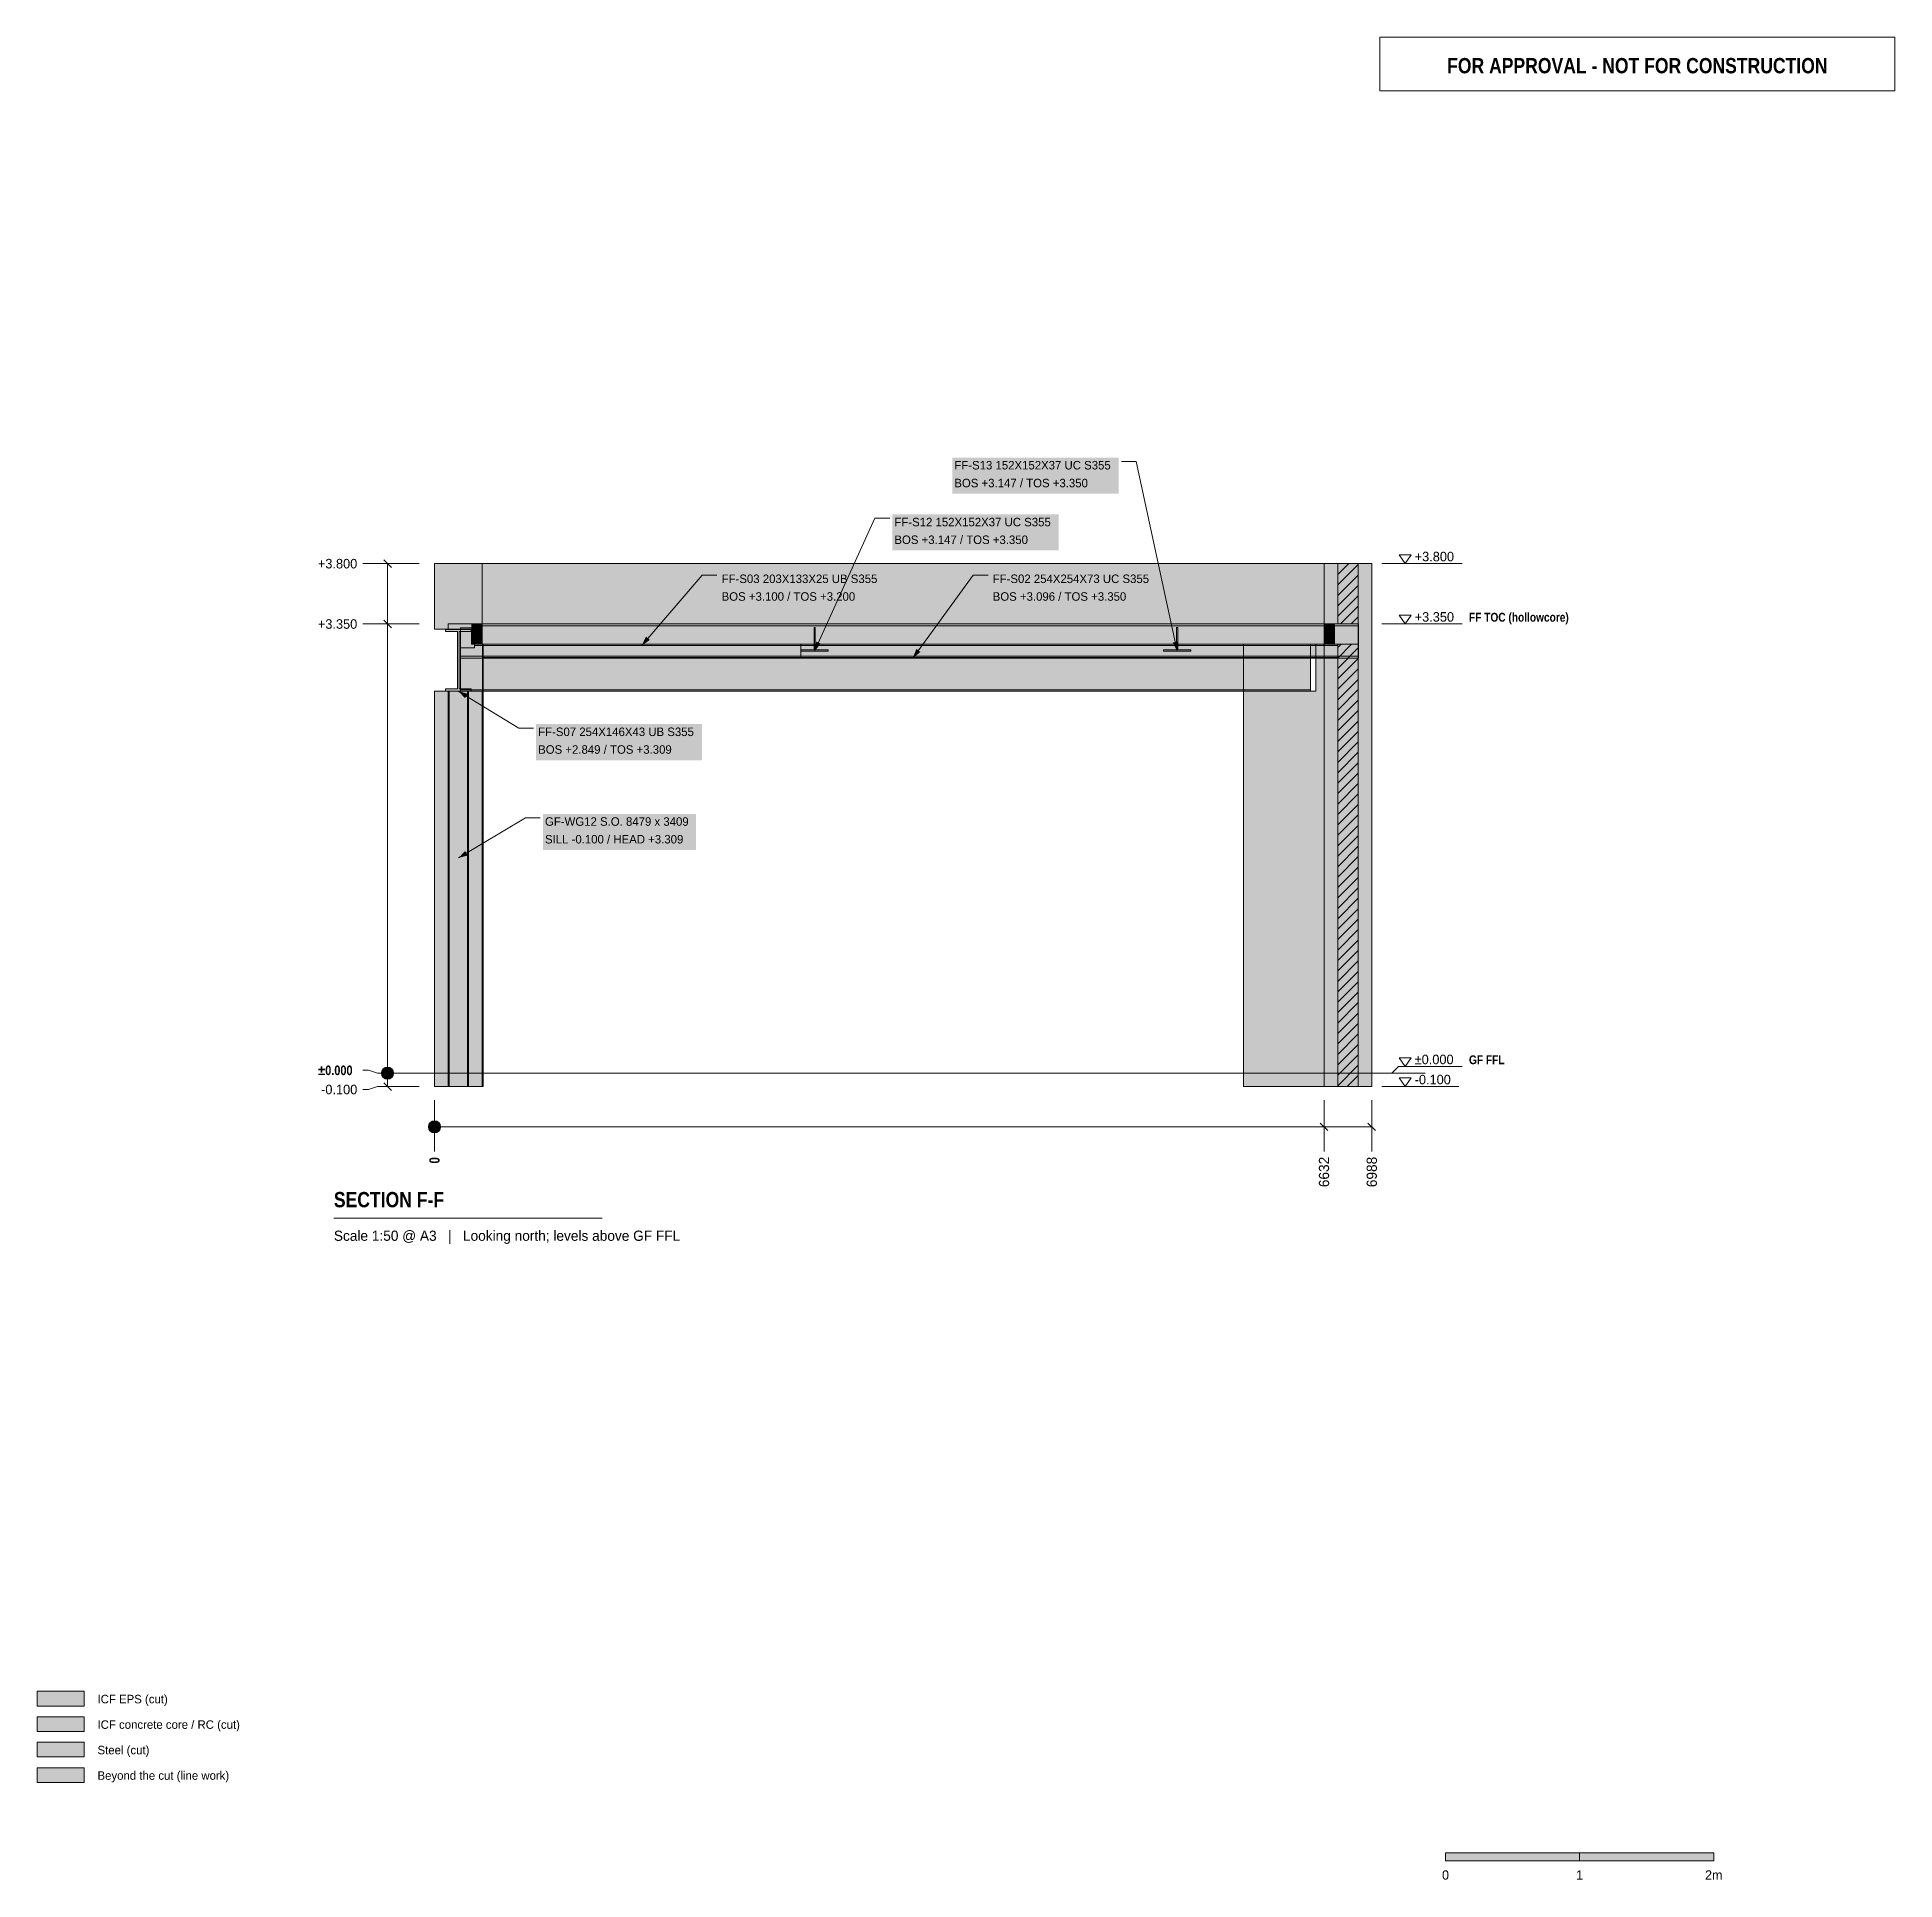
# Model space of a CAD drawing. Header units: millimetres. Extents: x 22428 to 36278, y -6015 to 7726.
import ezdxf
from ezdxf.enums import TextEntityAlignment as Align

# ---------------------------------------------------------------- set-up
doc = ezdxf.new("R2010")
doc.units = ezdxf.units.MM
doc.linetypes.add('DASHED', pattern=[1.524, 1.27, -0.254])
for name, color, linetype in [('FILL-C_BDBDBF', 7, 'Continuous'), ('FILL-EPS', 7, 'Continuous'), ('FILL-INK', 7, 'Continuous'), ('FILL-STEEL', 7, 'Continuous'), ('FILL-WHITE', 7, 'Continuous'), ('LINE-CORE', 7, 'Continuous'), ('LINE-INK', 7, 'Continuous'), ('LINE-RED', 7, 'Continuous'), ('LINE-STEEL-DASH', 7, 'DASHED'), ('LINE-STEEL_GREY', 7, 'Continuous'), ('TEXT-INK', 7, 'Continuous'), ('TEXT-RED', 7, 'Continuous'), ('TEXT-STEEL', 7, 'Continuous'), ('TEXT-STEEL_GREY', 7, 'Continuous')]:
    doc.layers.add(name, color=color, linetype=linetype)
doc.styles.add('OpenSansCondensed-Bold', font='OpenSansCondensed-Bold.ttf')

msp = doc.modelspace()

# ---------------------------------------------------------------- texts
at = {"layer": 'TEXT-INK'}
for s, height, p in [('FF-S13 152X152X37 UC S355', 63.5, (29266, 4502)), ('BOS +3.147 / TOS +3.350', 63.5, (29266, 4369)), ('FF-S12 152X152X37 UC S355', 63.5, (28819, 4078)), ('BOS +3.147 / TOS +3.350', 63.5, (28819, 3946)), ('+3.800', 71.1, (32698, 3817)), ('+3.800', 71.1, (24521, 3764)), ('FF-S03 203X133X25 UB S355', 63.5, (27531, 3655)), ('FF-S02 254X254X73 UC S355', 63.5, (29552, 3655)), ('BOS +3.100 / TOS +3.200', 63.5, (27531, 3523)), ('BOS +3.096 / TOS +3.350', 63.5, (29552, 3523)), ('+3.350', 71.1, (24521, 3314)), ('+3.350', 71.1, (32698, 3367)), ('FF-S07 254X146X43 UB S355', 63.5, (26163, 2514)), ('BOS +2.849 / TOS +3.309', 63.5, (26163, 2382)), ('GF-WG12 S.O. 8479 x 3409', 63.5, (26214, 1845)), ('SILL -0.100 / HEAD +3.309', 63.5, (26214, 1713)), ('±0.000', 71.1, (32698, 67)), ('-0.100', 71.1, (24545, -157)), ('-0.100', 71.1, (32698, -83)), ('ICF EPS (cut)', 63.5, (22878, -4699)), ('ICF concrete core / RC (cut)', 63.5, (22878, -4889)), ('Steel (cut)', 63.5, (22878, -5079)), ('Beyond the cut (line work)', 63.5, (22878, -5269))]:
    msp.add_text(s, height=height, dxfattribs=at).set_placement(p)
at = {"layer": 'TEXT-INK', "style": 'OpenSansCondensed-Bold'}
for s, height, p in [('±0.000', 71.1, (24521, -14)), ('SECTION F-F', 114.3, (24640, -1000))]:
    msp.add_text(s, height=height, dxfattribs=at).set_placement(p)
msp.add_text('0', height=76.2, rotation=90, dxfattribs=at).set_placement((25428, -674))
at = {"layer": 'TEXT-INK'}
for s, p in [('6632', (32060, -850)), ('6988', (32416, -850))]:
    msp.add_text(s, height=76.2, rotation=90, dxfattribs=at).set_placement(p)
for s, p in [('0', (32928, -6014)), ('1', (33928, -6014)), ('2m', (34928, -6014))]:
    msp.add_text(s, height=69.8, dxfattribs=at).set_placement(p, align=Align.CENTER)
at = {"layer": 'TEXT-RED', "style": 'OpenSansCondensed-Bold'}
msp.add_text('FOR APPROVAL - NOT FOR CONSTRUCTION', height=114.3, dxfattribs=at).set_placement((34358, 7456), align=Align.CENTER)
at = {"layer": 'TEXT-STEEL', "style": 'OpenSansCondensed-Bold'}
for s, height, p in [('FF TOC (hollowcore)', 66.04, (33103, 3367)), ('GF FFL', 66, (33103, 67))]:
    msp.add_text(s, height=height, dxfattribs=at).set_placement(p)
at = {"layer": 'TEXT-STEEL_GREY'}
msp.add_text('Scale 1:50 @ A3   |   Looking north; levels above GF FFL', height=76.2, dxfattribs=at).set_placement((24640, -1250))

# ---------------------------------------------------------------- hatches: boundary and pattern name
at = {"layer": 'FILL-C_BDBDBF', "true_color": 0xbdbdbf}
h = msp.add_hatch(color=256, dxfattribs=at)
h.dxf.hatch_style = 1
h.paths.add_polyline_path([(32276, 3325), (32276, 3351), (32232, 3351), (32124, 3351), (32124, 3800), (32276, 3800), (32276, -100), (32124, -100), (32124, 3199), (32276, 3199)])
h = msp.add_hatch(color=256, dxfattribs=at)
h.dxf.hatch_style = 1
h.paths.add_polyline_path([(22428, -4909), (22778, -4909), (22778, -4799), (22428, -4799)])
at = {"layer": 'FILL-EPS', "true_color": 0xccffff}
h = msp.add_hatch(color=256, dxfattribs=at)
h.dxf.hatch_style = 1
h.paths.add_polyline_path([(25390, 3800), (25514, 3800), (25746, 3800), (25746, 3507), (25746, 3351), (25658, 3351), (25492, 3351), (25492, 3336), (25492, 3310), (25456, 3310), (25390, 3310), (25390, 3626)])
h = msp.add_hatch(color=256, dxfattribs=at)
h.dxf.hatch_style = 1
h.paths.add_polyline_path([(32022, 3722), (32022, 3800), (32083, 3800), (32124, 3800), (32124, 3351), (32022, 3351)])
h = msp.add_hatch(color=256, dxfattribs=at)
h.dxf.hatch_style = 1
h.paths.add_polyline_path([(32378, 569), (32378, -100), (32317, -100), (32276, -100), (32276, 3800), (32378, 3800)])
h = msp.add_hatch(color=256, dxfattribs=at)
h.dxf.hatch_style = 1
h.paths.add_polyline_path([(32124, -100), (32022, -100), (32022, 471), (32022, 3199), (32066, 3199), (32124, 3199)])
h = msp.add_hatch(color=256, dxfattribs=at)
h.dxf.hatch_style = 1
h.paths.add_polyline_path([(22428, -4719), (22778, -4719), (22778, -4609), (22428, -4609)])
at = {"layer": 'FILL-INK', "true_color": 0x1a1a1f}
h = msp.add_hatch(color=256, dxfattribs=at)
h.dxf.hatch_style = 1
h.paths.add_polyline_path([(26936, 3190), (26967, 3256), (26996, 3231)])
h = msp.add_hatch(color=256, dxfattribs=at)
h.dxf.hatch_style = 1
h.paths.add_polyline_path([(28224, 3147), (28236, 3218), (28270, 3203)])
h = msp.add_hatch(color=256, dxfattribs=at)
h.dxf.hatch_style = 1
h.paths.add_polyline_path([(30927, 3147), (30894, 3211), (30931, 3219)])
h = msp.add_hatch(color=256, dxfattribs=at)
h.dxf.hatch_style = 1
h.paths.add_polyline_path([(28957, 3096), (28983, 3164), (29013, 3141)])
h = msp.add_hatch(color=256, dxfattribs=at)
h.dxf.hatch_style = 1
h.paths.add_polyline_path([(25568, 2849), (25638, 2829), (25618, 2796)])
h = msp.add_hatch(color=256, dxfattribs=at)
h.dxf.hatch_style = 1
h.paths.add_polyline_path([(25569, 1605), (25619, 1657), (25638, 1624)])
at = {"layer": 'FILL-INK', "true_color": 0x14141a}
h = msp.add_hatch(color=256, dxfattribs=at)
h.dxf.hatch_style = 1
h.paths.add_polyline_path([(32928, -5874), (33928, -5874), (33928, -5814), (32928, -5814)])
at = {"layer": 'FILL-STEEL', "true_color": 0x0d2973}
h = msp.add_hatch(color=256, dxfattribs=at)
h.dxf.hatch_style = 1
h.paths.add_polyline_path([(28544, 3350), (32278, 3350), (32278, 3342), (32278, 3336), (26369, 3336), (25689, 3336), (25689, 3337), (25689, 3350)])
h = msp.add_hatch(color=256, dxfattribs=at)
h.dxf.hatch_style = 1
h.paths.add_polyline_path([(28122, 3147), (28122, 3147), (28122, 3158), (28218, 3158), (28220, 3158), (28220, 3161), (28220, 3324), (28227, 3324), (28228, 3324), (28228, 3320), (28228, 3158), (28324, 3158), (28326, 3158), (28326, 3158), (28326, 3147), (28127, 3147)])
h = msp.add_hatch(color=256, dxfattribs=at)
h.dxf.hatch_style = 1
h.paths.add_polyline_path([(30825, 3147), (30825, 3147), (30825, 3158), (30921, 3158), (30923, 3158), (30923, 3161), (30923, 3324), (30930, 3324), (30931, 3324), (30931, 3320), (30931, 3158), (31027, 3158), (31029, 3158), (31029, 3158), (31029, 3147), (30830, 3147)])
h = msp.add_hatch(color=256, dxfattribs=at)
h.dxf.hatch_style = 1
h.paths.add_polyline_path([(25472, 2849), (25472, 2855), (25472, 2865), (25530, 2865), (25563, 2865), (25563, 3019), (25563, 3293), (25505, 3293), (25472, 3293), (25472, 3299), (25472, 3309), (25595, 3309), (25664, 3309), (25664, 3303), (25664, 3293), (25606, 3293), (25573, 3293), (25573, 3139), (25573, 2865), (25631, 2865), (25664, 2865), (25664, 2859), (25664, 2849), (25541, 2849)])
h = msp.add_hatch(color=256, dxfattribs=at)
h.dxf.hatch_style = 1
h.paths.add_polyline_path([(25750, 3200), (25897, 3200), (28122, 3200), (28122, 3190), (28122, 3190), (28089, 3190), (25750, 3190), (25750, 3199)])
h = msp.add_hatch(color=256, dxfattribs=at)
h.dxf.hatch_style = 1
h.paths.add_polyline_path([(25583, 3110), (25678, 3110), (25689, 3110), (31598, 3110), (32278, 3110), (32278, 3109), (32278, 3096), (29423, 3096), (25689, 3096), (25643, 3096), (25583, 3096), (25583, 3104)])
h = msp.add_hatch(color=256, dxfattribs=at)
h.dxf.hatch_style = 1
h.paths.add_polyline_path([(22428, -5099), (22778, -5099), (22778, -4989), (22428, -4989)])
at = {"layer": 'FILL-WHITE', "true_color": 0xffffff}
h = msp.add_hatch(color=256, dxfattribs=at)
h.dxf.hatch_style = 1
h.paths.add_polyline_path([(29251, 4322), (30492, 4322), (30492, 4591), (29251, 4591)])
h = msp.add_hatch(color=256, dxfattribs=at)
h.dxf.hatch_style = 1
h.paths.add_polyline_path([(28804, 3898), (30045, 3898), (30045, 4168), (28804, 4168)])
h = msp.add_hatch(color=256, dxfattribs=at)
h.dxf.hatch_style = 1
h.paths.add_polyline_path([(25746, 3800), (25746, 3800), (25746, 3200), (25665, 3200), (25665, 3310), (25390, 3310), (25390, 3800), (25390, 3800)])
h = msp.add_hatch(color=256, dxfattribs=at)
h.dxf.hatch_style = 1
h.paths.add_polyline_path([(25390, 3800), (25746, 3800), (25746, 3800), (25746, 3800), (25746, 3800), (25746, 3351), (25746, 3351), (25669, 3351), (25669, 3200), (25665, 3200), (25665, 3310), (25492, 3310), (25390, 3310)])
h = msp.add_hatch(color=256, dxfattribs=at)
h.dxf.hatch_style = 1
h.paths.add_polyline_path([(25746, 3800), (25746, 3351), (25492, 3351), (25492, 3310), (25390, 3310), (25390, 3800)])
h = msp.add_hatch(color=256, dxfattribs=at)
h.dxf.hatch_style = 1
h.paths.add_polyline_path([(32022, 3800), (32022, -100), (31421, -100), (31421, 2849), (31962, 2849), (31962, 3200), (25753, 3200), (25753, -100), (25753, -100), (25753, -100), (25746, -100), (25746, 2849), (25748, 2849), (25748, 3200), (25746, 3200), (25746, 3800)])
h = msp.add_hatch(color=256, dxfattribs=at)
h.dxf.hatch_style = 1
h.paths.add_polyline_path([(25746, 3800), (32022, 3800), (32022, 3351), (25746, 3351)])
h = msp.add_hatch(color=256, dxfattribs=at)
h.dxf.hatch_style = 1
h.paths.add_polyline_path([(27516, 3475), (28752, 3475), (28752, 3745), (27516, 3745)])
h = msp.add_hatch(color=256, dxfattribs=at)
h.dxf.hatch_style = 1
h.paths.add_polyline_path([(29537, 3475), (30778, 3475), (30778, 3745), (29537, 3745)])
h = msp.add_hatch(color=256, dxfattribs=at)
h.dxf.hatch_style = 1
h.paths.add_polyline_path([(32378, 3800), (32378, -100), (32022, -100), (32022, 3800)])
h = msp.add_hatch(color=256, dxfattribs=at)
h.dxf.hatch_style = 1
h.paths.add_polyline_path([(32022, 3351), (32022, 3351), (32022, 3800), (32022, 3800), (32022, 3800), (32022, 3800), (32378, 3800), (32378, -100), (32022, -100), (32022, -102), (32022, -102), (32022, -102), (32022, -102), (32022, 3199), (32022, 3199), (32100, 3199), (32100, 3351), (32022, 3351), (32022, 3351)])
h = msp.add_hatch(color=256, dxfattribs=at)
h.dxf.hatch_style = 1
h.paths.add_polyline_path([(32378, 3800), (32378, -100), (32022, -100), (32022, 3199), (32276, 3199), (32276, 3351), (32022, 3351), (32022, 3800)])
h = msp.add_hatch(color=256, dxfattribs=at)
h.dxf.hatch_style = 1
h.paths.add_polyline_path([(25583, 3322), (25689, 3322), (25689, 3336), (32278, 3336), (32278, 3110), (25689, 3110), (25689, 3110), (25583, 3110)])
h = msp.add_hatch(color=256, dxfattribs=at)
h.dxf.hatch_style = 1
h.paths.add_polyline_path([(25689, 3322), (25689, 3336), (32278, 3336), (32278, 3110), (25689, 3110), (25583, 3110), (25583, 3322)])
h = msp.add_hatch(color=256, dxfattribs=at)
h.dxf.hatch_style = 1
h.paths.add_polyline_path([(25669, 3200), (25669, 3351), (25746, 3351), (25746, 3351), (25746, 3200), (25669, 3200)])
h = msp.add_hatch(color=256, dxfattribs=at)
h.dxf.hatch_style = 1
h.paths.add_polyline_path([(25689, 3336), (25689, 3350), (32278, 3350), (32278, 3350), (32278, 3350), (32278, 3350), (32278, 3336), (25689, 3336), (25689, 3336), (25689, 3336)])
h = msp.add_hatch(color=256, dxfattribs=at)
h.dxf.hatch_style = 1
h.paths.add_polyline_path([(25748, 3200), (25746, 3200), (25746, 3351), (25746, 3351), (32022, 3351), (32022, 3351), (32023, 3351), (32024, 3352), (32024, 3352), (32024, 3351), (32024, 3351), (32022, 3351), (32022, 3199), (31962, 3199), (31962, 3200), (25753, 3200), (25753, 3199), (25748, 3199)])
h = msp.add_hatch(color=256, dxfattribs=at)
h.dxf.hatch_style = 1
h.paths.add_polyline_path([(28122, 3158), (28220, 3158), (28220, 3324), (28228, 3324), (28228, 3324), (28228, 3158), (28326, 3158), (28326, 3147), (28122, 3147)])
h = msp.add_hatch(color=256, dxfattribs=at)
h.dxf.hatch_style = 1
h.paths.add_polyline_path([(30825, 3158), (30923, 3158), (30923, 3324), (30931, 3324), (30931, 3324), (30931, 3158), (31029, 3158), (31029, 3147), (30825, 3147)])
h = msp.add_hatch(color=256, dxfattribs=at)
h.dxf.hatch_style = 1
h.paths.add_polyline_path([(32022, 3351), (32100, 3351), (32100, 3199), (32022, 3199)])
h = msp.add_hatch(color=256, dxfattribs=at)
h.dxf.hatch_style = 1
h.paths.add_polyline_path([(25472, 2865), (25563, 2865), (25563, 3293), (25472, 3293), (25472, 3309), (25664, 3309), (25664, 3309), (25664, 3309), (25664, 3309), (25664, 3293), (25573, 3293), (25573, 2865), (25664, 2865), (25664, 2849), (25472, 2849)])
h = msp.add_hatch(color=256, dxfattribs=at)
h.dxf.hatch_style = 1
h.paths.add_polyline_path([(25583, 2858), (25583, 3172), (25689, 3172), (25689, 3190), (31922, 3190), (31922, 2858), (25689, 2858), (25583, 2858)])
h = msp.add_hatch(color=256, dxfattribs=at)
h.dxf.hatch_style = 1
h.paths.add_polyline_path([(25689, 3172), (25689, 3190), (31922, 3190), (31922, 2858), (25689, 2858), (25583, 2858), (25583, 3172), (25583, 3172)])
h = msp.add_hatch(color=256, dxfattribs=at)
h.dxf.hatch_style = 1
h.paths.add_polyline_path([(25665, 3309), (25665, 3309), (25665, 3309), (25664, 3309)])
h = msp.add_hatch(color=256, dxfattribs=at)
h.dxf.hatch_style = 1
h.paths.add_polyline_path([(25689, 3190), (25689, 3200), (31922, 3200), (31922, 3200), (31922, 3200), (31922, 3200), (31922, 3190), (25689, 3190), (25689, 3190), (25689, 3190)])
h = msp.add_hatch(color=256, dxfattribs=at)
h.dxf.hatch_style = 1
h.paths.add_polyline_path([(31922, 3200), (31922, 3190), (31922, 3190), (25689, 3190), (25689, 3200), (25689, 3200)])
h = msp.add_hatch(color=256, dxfattribs=at)
h.dxf.hatch_style = 1
h.paths.add_polyline_path([(25746, -100), (25746, -100), (25746, 2849), (25748, 2849), (25748, 3199), (25753, 3199), (25753, 3200), (25753, 3199), (25753, 3199), (25753, -100), (25746, -100), (25746, -100)])
h = msp.add_hatch(color=256, dxfattribs=at)
h.dxf.hatch_style = 1
h.paths.add_polyline_path([(25750, 3200), (32124, 3200), (32124, 3200), (32124, 3190), (25750, 3190), (25750, 3190)])
h = msp.add_hatch(color=256, dxfattribs=at)
h.dxf.hatch_style = 1
h.paths.add_polyline_path([(32124, 3200), (32124, 3100), (25750, 3100), (25750, 3200)])
h = msp.add_hatch(color=256, dxfattribs=at)
h.dxf.hatch_style = 1
h.paths.add_polyline_path([(28122, 3200), (28122, 3100), (25750, 3100), (25750, 3200)])
h = msp.add_hatch(color=256, dxfattribs=at)
h.dxf.hatch_style = 1
h.paths.add_polyline_path([(25750, 3190), (32124, 3190), (32124, 3100), (25750, 3100)])
h = msp.add_hatch(color=256, dxfattribs=at)
h.dxf.hatch_style = 1
h.paths.add_polyline_path([(25750, 3190), (28122, 3190), (28122, 3190), (28122, 3100), (25750, 3100), (25750, 3100)])
h = msp.add_hatch(color=256, dxfattribs=at)
h.dxf.hatch_style = 1
h.paths.add_polyline_path([(31421, 3199), (31421, 3199), (31421, 3199), (31421, 3199), (31421, 3199), (31421, 2849), (31962, 2849), (31962, 3199), (32022, 3199), (32022, -100), (32022, -100), (31421, -100)])
h = msp.add_hatch(color=256, dxfattribs=at)
h.dxf.hatch_style = 1
h.paths.add_polyline_path([(25583, 3110), (25689, 3110), (32278, 3110), (32278, 3110), (32278, 3110), (32278, 3110), (32278, 3096), (25689, 3096), (25689, 3096), (25583, 3096)])
h = msp.add_hatch(color=256, dxfattribs=at)
h.dxf.hatch_style = 1
h.paths.add_polyline_path([(25390, 2849), (25746, 2849), (25746, 2851), (25746, 2851), (25746, -100), (25746, -100), (25390, -100)])
h = msp.add_hatch(color=256, dxfattribs=at)
h.dxf.hatch_style = 1
h.paths.add_polyline_path([(25746, 2849), (25746, -100), (25746, -100), (25390, -100), (25390, 2849), (25390, 2849)])
h = msp.add_hatch(color=256, dxfattribs=at)
h.dxf.hatch_style = 1
h.paths.add_polyline_path([(25746, 2849), (25746, -100), (25390, -100), (25390, 2849)])
h = msp.add_hatch(color=256, dxfattribs=at)
h.dxf.hatch_style = 1
h.paths.add_polyline_path([(25390, 2849), (25746, 2849), (25746, -100), (25390, -100)])
h = msp.add_hatch(color=256, dxfattribs=at)
h.dxf.hatch_style = 1
h.paths.add_polyline_path([(25499, 2849), (25499, -100), (25492, -100), (25492, 2849)])
h = msp.add_hatch(color=256, dxfattribs=at)
h.dxf.hatch_style = 1
h.paths.add_polyline_path([(25492, 2849), (25499, 2849), (25499, -100), (25492, -100)])
h = msp.add_hatch(color=256, dxfattribs=at)
h.dxf.hatch_style = 1
h.paths.add_polyline_path([(25499, 2849), (25499, 2849), (25637, 2849), (25637, -100), (25637, -100), (25637, -100), (25637, -100), (25499, -100), (25499, 2849), (25499, 2849)])
h = msp.add_hatch(color=256, dxfattribs=at)
h.dxf.hatch_style = 1
h.paths.add_polyline_path([(25499, -100), (25499, -100), (25499, 2849), (25637, 2849), (25637, 2849), (25637, 2849), (25637, 2849), (25637, -100), (25499, -100), (25499, -100)])
h = msp.add_hatch(color=256, dxfattribs=at)
h.dxf.hatch_style = 1
h.paths.add_polyline_path([(25583, 2858), (25689, 2858), (31922, 2858), (31922, 2858), (31922, 2858), (31922, 2858), (31922, 2849), (25689, 2849), (25689, 2849), (25583, 2849)])
h = msp.add_hatch(color=256, dxfattribs=at)
h.dxf.hatch_style = 1
h.paths.add_polyline_path([(25583, 2858), (31922, 2858), (31922, 2849), (31922, 2849), (25689, 2849), (25583, 2849)])
h = msp.add_hatch(color=256, dxfattribs=at)
h.dxf.hatch_style = 1
h.paths.add_polyline_path([(25644, 2849), (25644, -100), (25637, -100), (25637, 2849)])
h = msp.add_hatch(color=256, dxfattribs=at)
h.dxf.hatch_style = 1
h.paths.add_polyline_path([(25637, 2849), (25644, 2849), (25644, -100), (25637, -100)])
h = msp.add_hatch(color=256, dxfattribs=at)
h.dxf.hatch_style = 1
h.paths.add_polyline_path([(26148, 2334), (27384, 2334), (27384, 2604), (26148, 2604)])
h = msp.add_hatch(color=256, dxfattribs=at)
h.dxf.hatch_style = 1
h.paths.add_polyline_path([(26199, 1665), (27341, 1665), (27341, 1934), (26199, 1934)])
h = msp.add_hatch(color=256, dxfattribs=at)
h.dxf.hatch_style = 1
h.paths.add_polyline_path([(25085, 0), (25084, 12), (25079, 22), (25072, 32), (25063, 39), (25052, 43), (25040, 45), (25029, 43), (25018, 39), (25009, 32), (25001, 22), (24997, 12), (24995, 0), (24997, -12), (25001, -22), (25009, -32), (25018, -39), (25029, -43), (25040, -45), (25052, -43), (25063, -39), (25072, -32), (25079, -22), (25084, -12)])
h = msp.add_hatch(color=256, dxfattribs=at)
h.dxf.hatch_style = 1
h.paths.add_polyline_path([(31421, -100), (31421, -100), (31421, -100)])
h = msp.add_hatch(color=256, dxfattribs=at)
h.dxf.hatch_style = 1
h.paths.add_polyline_path([(25435, -400), (25433, -388), (25429, -377), (25422, -368), (25412, -361), (25402, -357), (25390, -355), (25378, -357), (25368, -361), (25358, -368), (25351, -377), (25347, -388), (25345, -400), (25347, -412), (25351, -423), (25358, -432), (25368, -439), (25378, -443), (25390, -445), (25402, -443), (25412, -439), (25422, -432), (25429, -423), (25433, -412)])
h = msp.add_hatch(color=256, dxfattribs=at)
h.dxf.hatch_style = 1
h.paths.add_polyline_path([(22428, -5289), (22778, -5289), (22778, -5179), (22428, -5179)])
h = msp.add_hatch(color=256, dxfattribs=at)
h.dxf.hatch_style = 1
h.paths.add_polyline_path([(33928, -5874), (34928, -5874), (34928, -5814), (33928, -5814)])

# ---------------------------------------------------------------- linework, layer by layer
at = {"layer": 'LINE-CORE', "lineweight": 5}
for points in [[(25746, 3800), (25746, 3800), (25746, 3200), (25665, 3200), (25665, 3310), (25390, 3310), (25390, 3800), (25390, 3800)], [(25390, 3800), (25746, 3800), (25746, 3800), (25746, 3800), (25746, 3800), (25746, 3351), (25746, 3351), (25669, 3351), (25669, 3200), (25665, 3200), (25665, 3310), (25492, 3310), (25390, 3310)], [(25746, 3800), (25746, 3351), (25492, 3351), (25492, 3310), (25390, 3310), (25390, 3800)], [(32022, 3800), (32022, -100), (31421, -100), (31421, 2849), (31962, 2849), (31962, 3200), (25753, 3200), (25753, -100), (25753, -100), (25753, -100), (25746, -100), (25746, 2849), (25748, 2849), (25748, 3200), (25746, 3200), (25746, 3800)], [(25746, 3800), (32022, 3800), (32022, 3351), (25746, 3351)], [(32378, 3800), (32378, -100), (32022, -100), (32022, 3800)], [(32022, 3351), (32022, 3351), (32022, 3800), (32022, 3800), (32022, 3800), (32022, 3800), (32378, 3800), (32378, -100), (32022, -100), (32022, -102), (32022, -102), (32022, -102), (32022, -102), (32022, 3199), (32022, 3199), (32100, 3199), (32100, 3351), (32022, 3351), (32022, 3351)], [(32378, 3800), (32378, -100), (32022, -100), (32022, 3199), (32276, 3199), (32276, 3351), (32022, 3351), (32022, 3800)], [(25583, 3322), (25689, 3322), (25689, 3336), (32278, 3336), (32278, 3110), (25689, 3110), (25689, 3110), (25583, 3110)], [(25689, 3322), (25689, 3336), (32278, 3336), (32278, 3110), (25689, 3110), (25583, 3110), (25583, 3322)], [(25669, 3200), (25669, 3351), (25746, 3351), (25746, 3351), (25746, 3200), (25669, 3200)], [(25689, 3336), (25689, 3350), (32278, 3350), (32278, 3350), (32278, 3350), (32278, 3350), (32278, 3336), (25689, 3336), (25689, 3336), (25689, 3336)], [(25748, 3200), (25746, 3200), (25746, 3351), (25746, 3351), (32022, 3351), (32022, 3351), (32023, 3351), (32024, 3352), (32024, 3352), (32024, 3351), (32024, 3351), (32022, 3351), (32022, 3199), (31962, 3199), (31962, 3200), (25753, 3200), (25753, 3199), (25748, 3199)], [(28122, 3158), (28220, 3158), (28220, 3324), (28228, 3324), (28228, 3324), (28228, 3158), (28326, 3158), (28326, 3147), (28122, 3147)], [(30825, 3158), (30923, 3158), (30923, 3324), (30931, 3324), (30931, 3324), (30931, 3158), (31029, 3158), (31029, 3147), (30825, 3147)], [(32022, 3351), (32100, 3351), (32100, 3199), (32022, 3199)], [(25472, 2865), (25563, 2865), (25563, 3293), (25472, 3293), (25472, 3309), (25664, 3309), (25664, 3309), (25664, 3309), (25664, 3309), (25664, 3293), (25573, 3293), (25573, 2865), (25664, 2865), (25664, 2849), (25472, 2849)], [(25583, 2858), (25583, 3172), (25689, 3172), (25689, 3190), (31922, 3190), (31922, 2858), (25689, 2858), (25583, 2858)], [(25689, 3172), (25689, 3190), (31922, 3190), (31922, 2858), (25689, 2858), (25583, 2858), (25583, 3172), (25583, 3172)], [(25665, 3309), (25665, 3309), (25665, 3309), (25664, 3309)], [(25689, 3190), (25689, 3200), (31922, 3200), (31922, 3200), (31922, 3200), (31922, 3200), (31922, 3190), (25689, 3190), (25689, 3190), (25689, 3190)], [(31922, 3200), (31922, 3190), (31922, 3190), (25689, 3190), (25689, 3200), (25689, 3200)], [(25746, -100), (25746, -100), (25746, 2849), (25748, 2849), (25748, 3199), (25753, 3199), (25753, 3200), (25753, 3199), (25753, 3199), (25753, -100), (25746, -100), (25746, -100)], [(25750, 3200), (32124, 3200), (32124, 3200), (32124, 3190), (25750, 3190), (25750, 3190)], [(32124, 3200), (32124, 3100), (25750, 3100), (25750, 3200)], [(28122, 3200), (28122, 3100), (25750, 3100), (25750, 3200)], [(25750, 3190), (32124, 3190), (32124, 3100), (25750, 3100)], [(25750, 3190), (28122, 3190), (28122, 3190), (28122, 3100), (25750, 3100), (25750, 3100)], [(31421, 3199), (31421, 3199), (31421, 3199), (31421, 3199), (31421, 3199), (31421, 2849), (31962, 2849), (31962, 3199), (32022, 3199), (32022, -100), (32022, -100), (31421, -100)], [(25583, 3110), (25689, 3110), (32278, 3110), (32278, 3110), (32278, 3110), (32278, 3110), (32278, 3096), (25689, 3096), (25689, 3096), (25583, 3096)], [(25390, 2849), (25746, 2849), (25746, 2851), (25746, 2851), (25746, -100), (25746, -100), (25390, -100)], [(25746, 2849), (25746, -100), (25746, -100), (25390, -100), (25390, 2849), (25390, 2849)], [(25746, 2849), (25746, -100), (25390, -100), (25390, 2849)], [(25390, 2849), (25746, 2849), (25746, -100), (25390, -100)], [(25499, 2849), (25499, -100), (25492, -100), (25492, 2849)], [(25492, 2849), (25499, 2849), (25499, -100), (25492, -100)], [(25499, 2849), (25499, 2849), (25637, 2849), (25637, -100), (25637, -100), (25637, -100), (25637, -100), (25499, -100), (25499, 2849), (25499, 2849)], [(25499, -100), (25499, -100), (25499, 2849), (25637, 2849), (25637, 2849), (25637, 2849), (25637, 2849), (25637, -100), (25499, -100), (25499, -100)], [(25583, 2858), (25689, 2858), (31922, 2858), (31922, 2858), (31922, 2858), (31922, 2858), (31922, 2849), (25689, 2849), (25689, 2849), (25583, 2849)], [(25583, 2858), (31922, 2858), (31922, 2849), (31922, 2849), (25689, 2849), (25583, 2849)], [(25644, 2849), (25644, -100), (25637, -100), (25637, 2849)], [(25637, 2849), (25644, 2849), (25644, -100), (25637, -100)], [(31421, -100), (31421, -100), (31421, -100)]]:
    msp.add_lwpolyline(points, close=True, dxfattribs=at)
at = {"layer": 'LINE-INK', "lineweight": 5}
for p, q in [((30622, 4561), (30512, 4561)), ((30927, 3147), (30622, 4561)), ((28224, 3147), (28674, 4138)), ((28674, 4138), (28784, 4138)), ((24899, 3800), (24855, 3800)), ((24965, 3800), (24899, 3800)), ((25275, 3800), (24965, 3800)), ((25069, 3772), (25012, 3828)), ((25040, -100), (25040, 3800)), ((32453, 3800), (32528, 3800)), ((32528, 3800), (32578, 3800)), ((32578, 3800), (33053, 3800)), ((26936, 3190), (27386, 3715)), ((27386, 3715), (27496, 3715)), ((28957, 3096), (29407, 3715)), ((29407, 3715), (29517, 3715)), ((24899, 3350), (24855, 3350)), ((24965, 3350), (24899, 3350)), ((25275, 3350), (24965, 3350)), ((25069, 3322), (25012, 3378)), ((32453, 3350), (32528, 3350)), ((32528, 3350), (32578, 3350)), ((32578, 3350), (33053, 3350)), ((25568, 2849), (26018, 2574)), ((26018, 2574), (26128, 2574)), ((25569, 1605), (26069, 1905)), ((26069, 1905), (26179, 1905)), ((24899, 22), (24855, 22)), ((24965, 0), (24899, 22)), ((25275, 0), (24965, 0)), ((32453, 0), (32528, 0)), ((32528, 0), (32578, 50)), ((32578, 50), (33053, 50)), ((24899, -122), (24855, -122)), ((24965, -100), (24899, -122)), ((25275, -100), (24965, -100)), ((25069, -128), (25012, -72)), ((32453, -100), (32528, -100)), ((32528, -100), (32578, -100)), ((32578, -100), (33028, -100)), ((25390, -200), (25390, -475)), ((32022, -200), (32022, -475)), ((32378, -200), (32378, -475)), ((25390, -400), (32378, -400)), ((31994, -372), (32050, -428)), ((32350, -372), (32406, -428)), ((25390, -475), (25390, -541)), ((25390, -541), (25390, -585)), ((32022, -475), (32022, -541)), ((32022, -541), (32022, -585)), ((32378, -475), (32378, -541)), ((32378, -541), (32378, -585)), ((24640, -1080), (26640, -1080))]:
    msp.add_line(p, q, dxfattribs=at)
for points in [[(25390, 3800), (25514, 3800), (25746, 3800), (25746, 3507), (25746, 3351), (25658, 3351), (25492, 3351), (25492, 3336), (25492, 3310), (25456, 3310), (25390, 3310), (25390, 3626)], [(25746, 3507), (25746, 3351), (25658, 3351), (25492, 3351), (25492, 3336), (25492, 3310), (25456, 3310), (25390, 3310), (25390, 3626), (25390, 3800), (25514, 3800), (25746, 3800)], [(32022, 3722), (32022, 3800), (32083, 3800), (32124, 3800), (32124, 3351), (32022, 3351)], [(32022, 3199), (32066, 3199), (32124, 3199), (32276, 3199), (32276, 3325), (32276, 3351), (32232, 3351), (32124, 3351), (32022, 3351), (32022, 3722), (32022, 3800), (32083, 3800), (32124, 3800), (32276, 3800), (32378, 3800), (32378, 569), (32378, -100), (32317, -100), (32276, -100), (32124, -100), (32022, -100), (32022, 471)], [(32276, 3325), (32276, 3351), (32232, 3351), (32124, 3351), (32124, 3800), (32276, 3800), (32276, -100), (32124, -100), (32124, 3199), (32276, 3199)], [(32378, 569), (32378, -100), (32317, -100), (32276, -100), (32276, 3800), (32378, 3800)], [(32628, 3800), (32583, 3865), (32673, 3865)], [(28544, 3350), (32278, 3350), (32278, 3342), (32278, 3336), (26369, 3336), (25689, 3336), (25689, 3337), (25689, 3350)], [(28122, 3147), (28122, 3147), (28122, 3158), (28218, 3158), (28220, 3158), (28220, 3161), (28220, 3324), (28227, 3324), (28228, 3324), (28228, 3320), (28228, 3158), (28324, 3158), (28326, 3158), (28326, 3158), (28326, 3147), (28127, 3147)], [(30825, 3147), (30825, 3147), (30825, 3158), (30921, 3158), (30923, 3158), (30923, 3161), (30923, 3324), (30930, 3324), (30931, 3324), (30931, 3320), (30931, 3158), (31027, 3158), (31029, 3158), (31029, 3158), (31029, 3147), (30830, 3147)], [(32628, 3350), (32583, 3415), (32673, 3415)], [(25472, 2849), (25472, 2855), (25472, 2865), (25530, 2865), (25563, 2865), (25563, 3019), (25563, 3293), (25505, 3293), (25472, 3293), (25472, 3299), (25472, 3309), (25595, 3309), (25664, 3309), (25664, 3303), (25664, 3293), (25606, 3293), (25573, 3293), (25573, 3139), (25573, 2865), (25631, 2865), (25664, 2865), (25664, 2859), (25664, 2849), (25541, 2849)], [(25750, 3200), (25897, 3200), (28122, 3200), (28122, 3190), (28122, 3190), (28089, 3190), (25750, 3190), (25750, 3199)], [(32124, -100), (32022, -100), (32022, 471), (32022, 3199), (32066, 3199), (32124, 3199)], [(25583, 3110), (25678, 3110), (25689, 3110), (31598, 3110), (32278, 3110), (32278, 3109), (32278, 3096), (29423, 3096), (25689, 3096), (25643, 3096), (25583, 3096), (25583, 3104)], [(32628, 50), (32583, 115), (32673, 115)], [(32628, -100), (32583, -35), (32673, -35)], [(22428, -4719), (22778, -4719), (22778, -4609), (22428, -4609)], [(22428, -4909), (22778, -4909), (22778, -4799), (22428, -4799)], [(22428, -5099), (22778, -5099), (22778, -4989), (22428, -4989)], [(22428, -5289), (22778, -5289), (22778, -5179), (22428, -5179)], [(32928, -5874), (33928, -5874), (33928, -5814), (32928, -5814)], [(33928, -5874), (34928, -5874), (34928, -5814), (33928, -5814)]]:
    msp.add_lwpolyline(points, close=True, dxfattribs=at)
for centre in [(25040, 0), (25390, -400)]:
    msp.add_circle(centre, 45, dxfattribs=at)
at = {"layer": 'LINE-RED', "lineweight": 5}
msp.add_lwpolyline([(32438, 7326), (36278, 7326), (36278, 7726), (32438, 7726)], close=True, dxfattribs=at)
at = {"layer": 'LINE-STEEL-DASH', "lineweight": 5}
msp.add_line((24990, 0), (32778, 0), dxfattribs=at)
at = {"layer": 'LINE-STEEL_GREY', "lineweight": 5}
for p, q in [((32124, 3718), (32206, 3800)), ((32124, 3796), (32128, 3800)), ((32124, 3641), (32276, 3793)), ((32124, 3563), (32276, 3715)), ((32124, 3485), (32276, 3637)), ((32124, 3407), (32276, 3560)), ((32146, 3351), (32276, 3482)), ((32224, 3351), (32276, 3404)), ((32276, 3326), (32276, 3326)), ((32124, 3096), (32227, 3199)), ((32124, 3174), (32149, 3199)), ((32276, 3248), (32276, 3248)), ((32124, 3018), (32276, 3171)), ((32124, 2941), (32276, 3093)), ((32124, 2863), (32276, 3015)), ((32124, 2785), (32276, 2937)), ((32124, 2707), (32276, 2860)), ((32124, 2629), (32276, 2782)), ((32124, 2552), (32276, 2704)), ((32124, 2474), (32276, 2626)), ((32124, 2396), (32276, 2548)), ((32124, 2318), (32276, 2471)), ((32124, 2240), (32276, 2393)), ((32124, 2163), (32276, 2315)), ((32124, 2085), (32276, 2237)), ((32124, 2007), (32276, 2160)), ((32124, 1929), (32276, 2082)), ((32124, 1852), (32276, 2004)), ((32124, 1774), (32276, 1926)), ((32124, 1696), (32276, 1848)), ((32124, 1618), (32276, 1771)), ((32124, 1540), (32276, 1693)), ((32124, 1463), (32276, 1615)), ((32124, 1385), (32276, 1537)), ((32124, 1307), (32276, 1460)), ((32124, 1229), (32276, 1382)), ((32124, 1152), (32276, 1304)), ((32124, 1074), (32276, 1226)), ((32124, 996), (32276, 1148)), ((32124, 918), (32276, 1071)), ((32124, 840), (32276, 993)), ((32124, 763), (32276, 915)), ((32124, 685), (32276, 837)), ((32124, 607), (32276, 759)), ((32124, 529), (32276, 682)), ((32124, 452), (32276, 604)), ((32124, 374), (32276, 526)), ((32124, 296), (32276, 448)), ((32124, 218), (32276, 371)), ((32124, 140), (32276, 293)), ((32124, 63), (32276, 215)), ((32124, -15), (32276, 137)), ((32124, -93), (32276, 59)), ((32195, -100), (32276, -18)), ((32273, -100), (32276, -96))]:
    msp.add_line(p, q, dxfattribs=at)

msp.set_redraw_order([(e.dxf.handle, doc.entitydb.next_handle()) for e in msp.query("TEXT MTEXT ATTDEF DIMENSION ARC_DIMENSION")])  # texts and dimensions are drawn at this point

doc.saveas('drawing.dxf')
